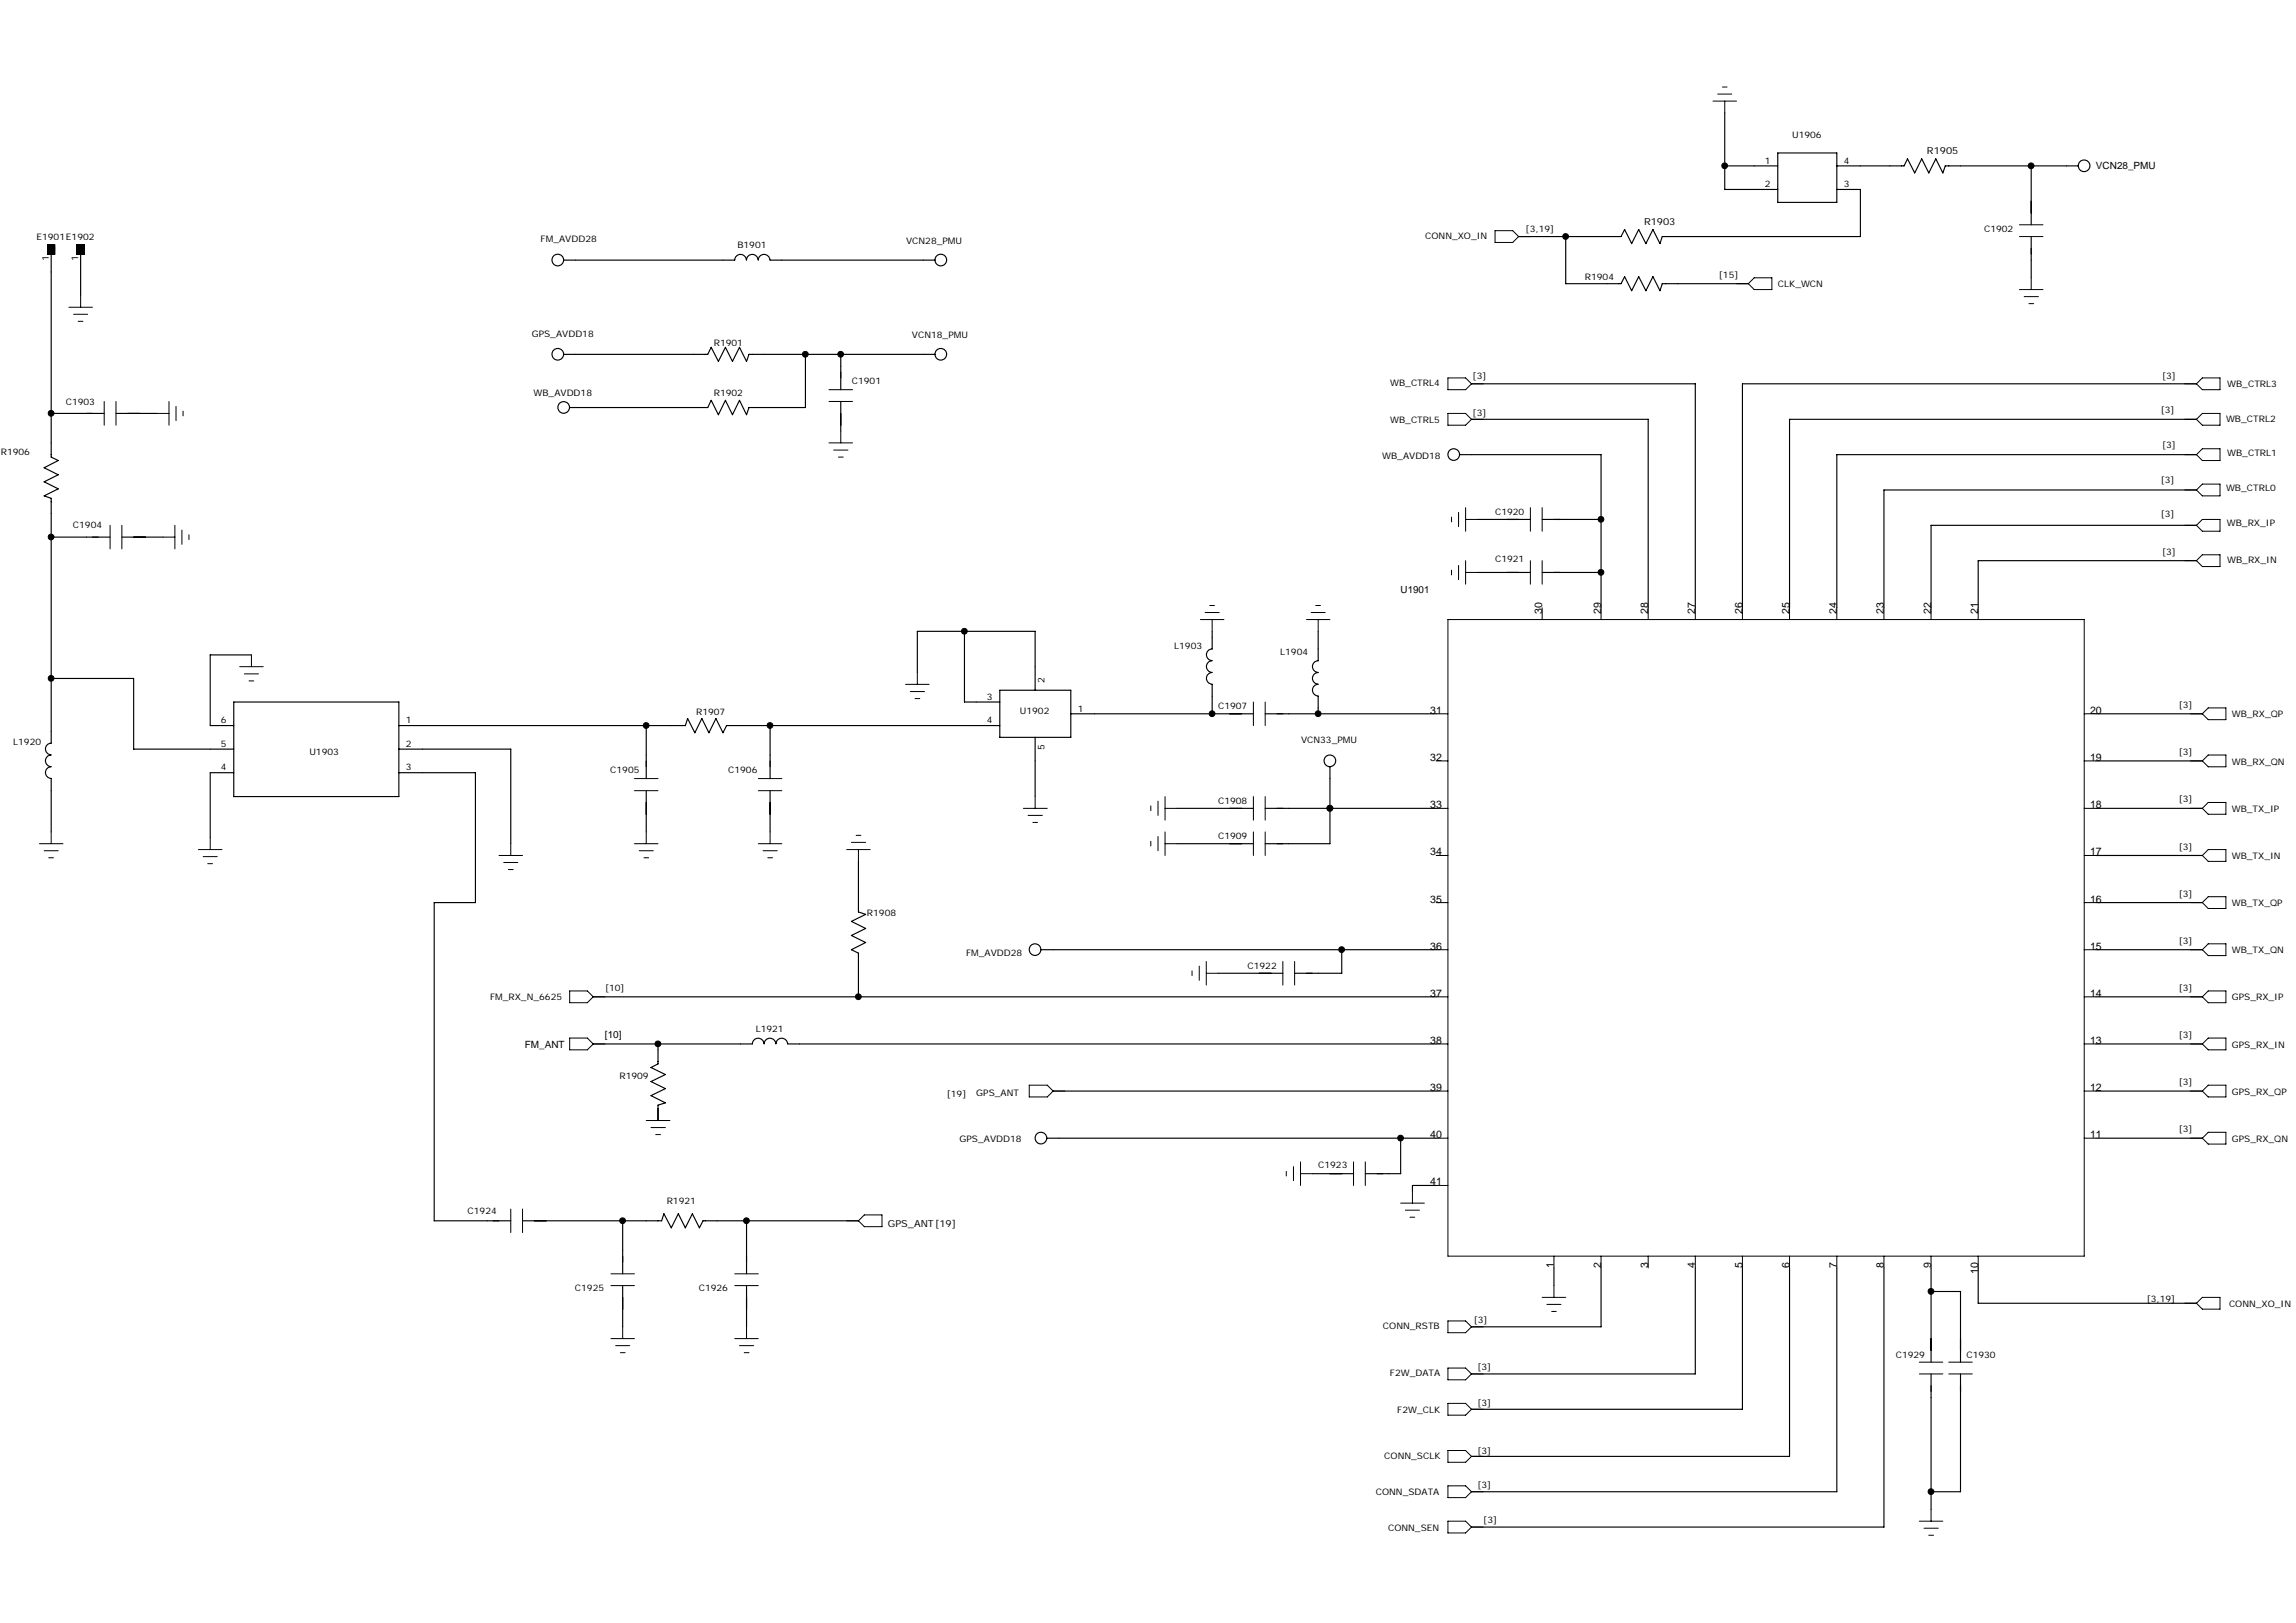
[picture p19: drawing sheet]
<svg xmlns="http://www.w3.org/2000/svg" width="297mm" height="210mm" viewBox="0 0 297 210" stroke-linecap="round" stroke-linejoin="round" font-family="sans-serif">
<defs><g id="words">
<g font-size="1.4">
<text x="199.5" y="79.4" transform="rotate(-90 199.5 79.4)">30</text>
<text x="207.1" y="79.4" transform="rotate(-90 207.1 79.4)">29</text>
<text x="213.2" y="79.4" transform="rotate(-90 213.2 79.4)">28</text>
<text x="219.3" y="79.4" transform="rotate(-90 219.3 79.4)">27</text>
<text x="225.4" y="79.4" transform="rotate(-90 225.4 79.4)">26</text>
<text x="231.5" y="79.4" transform="rotate(-90 231.5 79.4)">25</text>
<text x="237.6" y="79.4" transform="rotate(-90 237.6 79.4)">24</text>
<text x="243.7" y="79.4" transform="rotate(-90 243.7 79.4)">23</text>
<text x="249.8" y="79.4" transform="rotate(-90 249.8 79.4)">22</text>
<text x="255.9" y="79.4" transform="rotate(-90 255.9 79.4)">21</text>
<text x="185" y="92.4">31</text>
<text x="270.4" y="92.4">20</text>
<text x="185" y="98.4">32</text>
<text x="270.4" y="98.4">19</text>
<text x="185" y="104.6">33</text>
<text x="270.4" y="104.6">18</text>
<text x="185" y="110.7">34</text>
<text x="270.4" y="110.7">17</text>
<text x="185" y="116.8">35</text>
<text x="270.4" y="116.8">16</text>
<text x="185" y="122.9">36</text>
<text x="270.4" y="122.9">15</text>
<text x="185" y="129">37</text>
<text x="270.4" y="129">14</text>
<text x="185" y="135.1">38</text>
<text x="270.4" y="135.1">13</text>
<text x="185" y="141.2">39</text>
<text x="270.4" y="141.2">12</text>
<text x="185" y="147.3">40</text>
<text x="270.4" y="147.3">11</text>
<text x="185" y="153.4">41</text>
<text x="201" y="164" transform="rotate(-90 201 164)">1</text>
<text x="207.1" y="164" transform="rotate(-90 207.1 164)">2</text>
<text x="213.2" y="164" transform="rotate(-90 213.2 164)">3</text>
<text x="219.3" y="164" transform="rotate(-90 219.3 164)">4</text>
<text x="225.4" y="164" transform="rotate(-90 225.4 164)">5</text>
<text x="231.5" y="164" transform="rotate(-90 231.5 164)">6</text>
<text x="237.6" y="164" transform="rotate(-90 237.6 164)">7</text>
<text x="243.7" y="164" transform="rotate(-90 243.7 164)">8</text>
<text x="249.8" y="164" transform="rotate(-90 249.8 164)">9</text>
<text x="255.9" y="164.8" transform="rotate(-90 255.9 164.8)">10</text>
</g>
<g font-size="1.3">
<text x="249.3" y="19.9">R1905</text>
<text x="271.2" y="21.9">VCN28_PMU</text>
<text x="212.7" y="29.1">R1903</text>
<text x="181.2" y="76.7">U1901</text>
<text x="67.9" y="135.5">FM_ANT</text>
<text x="78.3" y="134.3">[10]</text>
<text x="114.9" y="158.7">GPS_ANT[19]</text>
</g>
<g font-size="1.2">
<text x="231.9" y="17.8">U1906</text>
<text x="228.3" y="21.2">1</text>
<text x="238.5" y="21.2">4</text>
<text x="197.4" y="30">[3,19]</text>
<text x="228.3" y="24.2">2</text>
<text x="238.5" y="24.2">3</text>
<text x="4.7" y="31">E1901E1902</text>
<text x="6.3" y="33.8" transform="rotate(-90 6.3 33.8)">1</text>
<text x="10.1" y="33.8" transform="rotate(-90 10.1 33.8)">1</text>
<text x="69.9" y="31.4">FM_AVDD28</text>
<text x="95.4" y="32.1">B1901</text>
<text x="117.2" y="31.5">VCN28_PMU</text>
<text x="184.4" y="30.9">CONN_XO_IN</text>
<text x="222.4" y="35.9">[15]</text>
<text x="256.7" y="30">C1902</text>
<text x="205" y="36.3">R1904</text>
<text x="230" y="37.2">CLK_WCN</text>
<text x="68.8" y="43.6">GPS_AVDD18</text>
<text x="92.3" y="44.8">R1901</text>
<text x="118" y="43.7">VCN18_PMU</text>
<text x="8.5" y="52.4">C1903</text>
<text x="69" y="51.2">WB_AVDD18</text>
<text x="92.3" y="51.2">R1902</text>
<text x="110.2" y="49.7">C1901</text>
<text x="179.9" y="50">WB_CTRL4</text>
<text x="190.5" y="49">[3]</text>
<text x="190.5" y="53.8">[3]</text>
<text x="279.5" y="53.5">[3]</text>
<text x="279.7" y="49">[3]</text>
<text x="288.1" y="50.1">WB_CTRL3</text>
<text x=".1" y="58.8">R1906</text>
<text x="178.8" y="59.4">WB_AVDD18</text>
<text x="179.9" y="54.7">WB_CTRL5</text>
<text x="279.7" y="57.9">[3]</text>
<text x="288" y="54.6">WB_CTRL2</text>
<text x="288.1" y="59">WB_CTRL1</text>
<text x="279.5" y="62.5">[3]</text>
<text x="288" y="63.6">WB_CTRL0</text>
<text x="9.4" y="68.3">C1904</text>
<text x="193.4" y="66.6">C1920</text>
<text x="279.5" y="66.9">[3]</text>
<text x="279.7" y="71.8">[3]</text>
<text x="288.1" y="68">WB_RX_IP</text>
<text x="193.4" y="72.7">C1921</text>
<text x="288.1" y="72.9">WB_RX_IN</text>
<text x="151.9" y="84">L1903</text>
<text x="135.1" y="88.4" transform="rotate(-90 135.1 88.4)">2</text>
<text x="165.6" y="84.7">L1904</text>
<text x="28.6" y="93.6">6</text>
<text x="52.5" y="93.6">1</text>
<text x="90.1" y="92.5">R1907</text>
<text x="127.7" y="90.5">3</text>
<text x="127.7" y="93.6">4</text>
<text x="131.9" y="92.4">U1902</text>
<text x="139.4" y="92.1">1</text>
<text x="157.6" y="91.8">C1907</text>
<text x="281.9" y="91.6">[3]</text>
<text x="288.7" y="92.8">WB_RX_QP</text>
<text x="1.7" y="96.3">L1920</text>
<text x="28.6" y="99.7">4</text>
<text x="28.6" y="96.6">5</text>
<text x="40" y="97.7">U1903</text>
<text x="52.5" y="96.6">2</text>
<text x="52.5" y="99.7">3</text>
<text x="78.9" y="100">C1905</text>
<text x="94.2" y="100">C1906</text>
<text x="135.1" y="97.1" transform="rotate(-90 135.1 97.1)">5</text>
<text x="168.3" y="96.2">VCN33_PMU</text>
<text x="281.9" y="97.7">[3]</text>
<text x="288.7" y="98.9">WB_RX_QN</text>
<text x="157.6" y="104">C1908</text>
<text x="281.9" y="103.8">[3]</text>
<text x="288.7" y="105.1">WB_TX_IP</text>
<text x="157.6" y="108.6">C1909</text>
<text x="281.9" y="109.9">[3]</text>
<text x="288.7" y="111.1">WB_TX_IN</text>
<text x="112.2" y="118.5">R1908</text>
<text x="281.9" y="116">[3]</text>
<text x="288.7" y="117.2">WB_TX_QP</text>
<text x="125" y="123.6">FM_AVDD28</text>
<text x="161.4" y="125.3">C1922</text>
<text x="281.9" y="122.1">[3]</text>
<text x="288.7" y="123.3">WB_TX_QN</text>
<text x="63.4" y="129.4">FM_RX_N_6625</text>
<text x="78.3" y="128.2">[10]</text>
<text x="281.9" y="128.2">[3]</text>
<text x="288.7" y="129.4">GPS_RX_IP</text>
<text x="97.8" y="133.5">L1921</text>
<text x="281.9" y="134.3">[3]</text>
<text x="288.7" y="135.5">GPS_RX_IN</text>
<text x="80.1" y="139.6">R1909</text>
<text x="122.5" y="141.9">[19]</text>
<text x="126.3" y="141.8">GPS_ANT</text>
<text x="281.9" y="140.4">[3]</text>
<text x="288.7" y="141.6">GPS_RX_QP</text>
<text x="124.1" y="147.7">GPS_AVDD18</text>
<text x="281.9" y="146.5">[3]</text>
<text x="288.7" y="147.7">GPS_RX_QN</text>
<text x="86.3" y="155.8">R1921</text>
<text x="170.5" y="151.1">C1923</text>
<text x="60.5" y="157.1">C1924</text>
<text x="74.4" y="167.1">C1925</text>
<text x="90.4" y="167.1">C1926</text>
<text x="178.9" y="172">CONN_RSTB</text>
<text x="190.7" y="171.2">[3]</text>
<text x="277.7" y="168.5">[3,19]</text>
<text x="288.4" y="169.1">CONN_XO_IN</text>
<text x="179.8" y="178.1">F2W_DATA</text>
<text x="191.1" y="177.3">[3]</text>
<text x="245.3" y="175.6">C1929</text>
<text x="254.4" y="175.6">C1930</text>
<text x="180.8" y="182.8">F2W_CLK</text>
<text x="191.1" y="181.9">[3]</text>
<text x="179.1" y="188.7">CONN_SCLK</text>
<text x="191.1" y="188.1">[3]</text>
<text x="178" y="193.5">CONN_SDATA</text>
<text x="191.1" y="192.5">[3]</text>
<text x="191.9" y="197.1">[3]</text>
<text x="179.6" y="198">CONN_SEN</text>
</g>
</g></defs>
<g fill="none" stroke="#000" stroke-width=".15">
<path d="M223.1 14.6v9.9h6.9M230 19.8h7.6v6.4h-7.6zM6.2 31.7h.9v1.2h-.9zM6.2 32.7h.9M6.2 32.6h.9M6.2 32.4h.9M6.2 32.3h.9M6.2 32.1h.9M6.2 32h.9M6.2 31.8h.9M6.3 31.7v1.2M6.5 31.7v1.2"/>
<path d="M6.6 31.7v27.4l.9 .5-1.8 .9 1.8 .9-1.8 .9 1.8 .9-1.8 1 .9 .3v31.7M6.8 31.7v1.2M6.9 31.7v1.2M10 31.7h.9v1.2h-.9zM10 32.7h.9M10 32.6h.9M10 32.4h.9M10 32.3h.9M10 32.1h.9M10 32h.9M10 31.8h.9M10.1 31.7v1.2"/>
<path d="M10.3 31.7v1.2M10.4 31.7v6.5M10.6 31.7v1.2M10.7 31.7v1.2M72.9 33.7h22.2M95.1 33.6a.75 .75 0 0 1 .7-.7 .75 .75 0 0 1 .8 .7M96.6 33.6a.75 .75 0 0 1 .7-.7 .75 .75 0 0 1 .8 .7 .76 .76 0 0 1 .7-.7 .76 .76 0 0 1 .8 .7M99.6 33.7h21.4M202.6 30.6v6.1h7.1l.5-.9 .9 1.8 .9-1.8 .9 1.8 .9-1.8 1 1.8 .3-.9h11.1M223.1 21.5h6.9M237.6 21.5h8.7l.5-.9 .9 1.8 .9-1.8 .9 1.8 .9-1.8 1 1.8 .3-.9h17.2M237.6 24.5h3.1v6.1h-25.6l-.3 .9-1-1.8-.9 1.8-.9-1.8-.9 1.8-.9-1.8-.5 .9h-13.2"/>
<path d="M262.8 21.5v7.6M262.8 30.6v5.3M6.6 53.5h6.9M15 53.5h5.3M72.9 45.8h18.7l.4-.9 .9 1.9 .9-1.9 1 1.9 .9-1.9 .9 1.9 .3-1h24.1M104.2 45.8v6.9h-7.3l-.3 1-.9-1.9-.9 1.9-1-1.9-.9 1.9-.9-1.9-.4 .9h-17.9M108.8 45.8v4.6M108.8 51.9v3.9M188.8 58.8h18.3v19.8M190.4 49.7h28.9v28.9M190.4 54.3h22.8v24.3M284.2 58.8h-46.6v19.8"/>
<path d="M284.2 49.7h-58.8v28.9M284.2 54.3h-52.7v24.3M6.6 69.5h7.6M15.8 69.5h5.3M191.1 67.2h6.9M191.1 74.1h6.9M199.5 67.2h7.6M199.5 74.1h7.6M284.2 68h-34.4v10.6M284.2 63.4h-40.5v15.2M284.2 72.5h-28.3v6.1M6.6 96.2a.76 .76 0 0 0-.7 .7 .76 .76 0 0 0 .7 .8 .76 .76 0 0 0-.7 .7 .76 .76 0 0 0 .7 .8 .75 .75 0 0 0-.7 .8 .75 .75 0 0 0 .7 .7"/>
<path d="M6.6 87.8h10.7v9.1h12.9M30.2 90.8h21.4v12.3h-21.4zM30.2 100h-3v8.4M32.5 84.7h-5.3v9.2h3M51.6 93.9h37.1l.3-.9 .9 1.8 .9-1.8 .9 1.8 .9-1.8 .9 1.8 .5-.9h35.3M51.6 96.9h14.5v12.3M51.6 100h9.9v16.8h-5.3v41.1h9.9M83.6 93.9v6.8M99.6 93.9v6.8M118.7 87v-5.3h15.2v7.6M124.8 81.7v9.1h4.5M129.3 89.3h9.2v6.1h-9.2z"/>
<path d="M133.9 95.4v7.7M138.5 92.4h23.7M156.8 84a.75 .75 0 0 0-.7 .7 .75 .75 0 0 0 .7 .8 .76 .76 0 0 0-.7 .7 .76 .76 0 0 0 .7 .8 .76 .76 0 0 0-.7 .8 .76 .76 0 0 0 .7 .7M156.8 81.7v2.3M156.8 88.5v3.9M163.7 92.4h22.1M170.5 85.5a.75 .75 0 0 0-.7 .7 .75 .75 0 0 0 .7 .8 .76 .76 0 0 0-.7 .8 .76 .76 0 0 0 .7 .7M170.5 88.5a.75 .75 0 0 0-.7 .8 .75 .75 0 0 0 .7 .7M170.5 81.7v3.8M170.5 90.1v2.3M172.1 99.2v10h-8.4M271.2 92.4h13.7"/>
<path d="M271.2 98.4h13.7M6.6 100.7v6.9M83.6 102.3v5.3M99.6 102.3v5.3M111.1 111.4v6.6l.9 .3-1.9 .9 1.9 .9-1.9 .9 1.9 .9-1.9 1 1 .4v5.7M152.2 109.2h10M152.2 104.6h10M163.7 104.6h22.1M271.2 104.6h13.7M271.2 110.7h13.7M271.2 116.8h13.7M76.7 135.1h20.6"/>
<path d="M76.7 129h109.1M85.1 135.1v2.5l-.9 .5 1.9 .9-1.9 .9 1.9 .9-1.9 1 1.9 .9-1 .3v2M97.3 135a.75 .75 0 0 1 .8-.7 .75 .75 0 0 1 .7 .7M98.9 135a.75 .75 0 0 1 .7-.7 .75 .75 0 0 1 .8 .7M100.4 135a.75 .75 0 0 1 .7-.7 .75 .75 0 0 1 .8 .7M101.9 135.1h83.9M134.7 122.9h51.1M157.6 125.9h8.4M173.6 122.9v3h-6.1M271.2 135.1h13.7M271.2 122.9h13.7M271.2 129h13.7"/>
<path d="M67.6 157.9h18l.3-.9 .9 1.9 1-1.9 .9 1.9 .9-1.9 .9 1.9 .4-1h20.2M80.6 157.9v6.9M96.6 157.9v6.9M135.5 147.3h50.3M136.2 141.2h49.6M169.8 151.8h5.3M181.2 147.3v4.5h-4.6M185.8 153.4h-3.1v.7M271.2 147.3h13.7M271.2 141.2h13.7M80.6 166.3v5.4M96.6 166.3v5.4"/>
<path d="M201 164v2.3M207.1 164v7.7h-16.7M219.3 164v13.8h-28.9M225.4 164v18.3h-35M231.5 164v24.4h-41.1M237.6 164v29h-47.2M243.7 164v33.6h-53.3M249.8 164v12.2M249.8 177.8v17.5M249.8 167.1h3.8v9.1M253.6 177.8v15.2h-3.8M255.9 164v4.6h28.3"/>
<circle cx="72.2" cy="33.6" r=".76"/>
<circle cx="121.7" cy="33.6" r=".76"/>
<circle cx="269.6" cy="21.4" r=".76"/>
<circle cx="72.2" cy="45.8" r=".76"/>
<circle cx="72.9" cy="52.7" r=".76"/>
<circle cx="121.7" cy="45.8" r=".76"/>
<circle cx="188.1" cy="58.8" r=".76"/>
<circle cx="172" cy="98.4" r=".76"/>
<circle cx="133.9" cy="122.9" r=".76"/>
<circle cx="134.7" cy="147.2" r=".76"/>
</g>
<g fill="none" stroke="#000" stroke-width=".13">
<path d="M221.6 13.1h3.1M222.2 12.2h1.8M222.8 11.3h.6M223.1 13.1v1.5M8.9 39.8h3.1M10.4 38.2v1.6M193.4 29.8h2.3l.8 .8-.8 .8h-2.3zM196.5 30.6h1.5M224.7 36.7h1.5M226.9 35.9h2.3v1.6h-2.3l-.7-.8zM261.3 30.6h3M261.3 29.1h3"/>
<path d="M261.3 37.5h3M261.9 38.4h1.8M262.5 39.3h.6M262.8 35.9v1.6M9.5 40.7h1.8M10.1 41.6h.6M13.5 51.9v3.1M15 51.9v3.1M20.3 53.5h1.6M21.9 51.9v3.1M22.8 52.6v1.8M23.7 53.2v.6"/>
<path d="M107.2 50.4h3.1M107.2 51.9h3.1M107.2 57.3h3.1M107.9 58.2h1.8M108.5 59.1h.6M108.8 55.8v1.5M187.3 48.9h2.3l.8 .8-.8 .7h-2.3zM187.3 53.5h2.3l.8 .8-.8 .7h-2.3zM190.4 49.7h1.5M190.4 54.3h1.5M282.6 49.7h1.6M282.6 54.3h1.6"/>
<path d="M282.6 58.8h1.6M284.2 49.7l.7-.8h2.3v1.5h-2.3zM284.2 54.3l.7-.8h2.3v1.5h-2.3zM284.2 58.8l.7-.7h2.3v1.5h-2.3zM14.2 68v3M15.8 68v3M21.1 69.5h1.5M22.6 68v3M23.5 68.6v1.8M24.4 69.2v.6M155.9 79.2h1.8M156.5 78.3h.6"/>
<path d="M169.6 79.2h1.8M170.2 78.3h.6M187.8 66.9v.6M187.8 73.8v.6M188.7 66.3v1.8M188.7 73.2v1.8M189.6 67.2h1.5M189.6 65.7v3M189.6 72.5v3.1M189.6 74.1h1.5M198 65.7v3M198 72.5v3.1"/>
<path d="M199.5 65.7v3M199.5 72.5v3.1M199.5 78.6v1.6M207.1 78.6v1.6M213.2 78.6v1.6M219.3 78.6v1.6M225.4 78.6v1.6M231.5 78.6v1.6M237.6 78.6v1.6M243.7 78.6v1.6M249.8 78.6v1.6M255.9 78.6v1.6"/>
<path d="M282.6 63.4h1.6M282.6 68h1.6M282.6 72.5h1.6M284.2 63.4l.7-.8h2.3v1.6h-2.3zM284.2 68l.7-.8h2.3v1.5h-2.3zM284.2 72.5l.7-.7h2.3v1.5h-2.3zM31 86.3h3.1M31.6 87.2h1.8M32.2 88.1h.6M32.5 84.7v1.6M117.2 88.5h3M117.8 89.5h1.8"/>
<path d="M118.4 90.4h.6M118.7 87v1.5M155.3 80.2h3M156.8 80.2v1.5M162.2 90.8v3.1M163.7 90.8v3.1M169 80.2h3.1M170.5 80.2v1.5M185.8 92.4h1.5M185.8 98.4h1.5M187.3 80.2h82.3v82.3h-82.3zM269.6 92.4h1.6"/>
<path d="M269.6 98.4h1.6M283.4 92.4h1.5M283.4 98.4h1.5M285.7 91.6h2.3v1.5h-2.3l-.8-.7zM285.7 97.7h2.3v1.5h-2.3l-.8-.8zM5.1 109.2h3M5.7 110.1h1.8M6.3 111h.6M6.6 107.6v1.6M25.7 109.9h3M26.3 110.8h1.8M26.9 111.7h.6"/>
<path d="M27.2 108.4v1.5M64.6 110.7h3M65.2 111.6h1.8M65.8 112.5h.6M66.1 109.2v1.5M82.1 100.7h3M82.1 102.3h3M82.1 109.2h3M82.7 110.1h1.8M83.3 111h.6M83.6 107.6v1.6M98.1 100.7h3.1"/>
<path d="M98.1 102.3h3.1M98.1 109.2h3.1M98.7 110.1h1.9M99.3 111h.6M99.6 107.6v1.6M109.5 109.9h3.1M110.1 109h1.9M110.8 108.1h.6M111.1 109.9v1.5M132.4 104.6h3.1M133 105.5h1.8M133.6 106.4h.6"/>
<path d="M133.9 103.1v1.5M148.9 104.3v.6M148.9 108.8v.7M149.8 103.7v1.8M149.8 108.2v1.9M150.7 104.6h1.5M150.7 103.1v3M150.7 107.6v3.1M150.7 109.2h1.5M162.2 103.1v3M162.2 107.6v3.1M163.7 103.1v3"/>
<path d="M163.7 107.6v3.1M185.8 110.7h1.5M185.8 104.6h1.5M185.8 116.8h1.5M269.6 110.7h1.6M269.6 104.6h1.6M269.6 116.8h1.6M283.4 110.7h1.5M283.4 104.6h1.5M283.4 116.8h1.5M285.7 109.9h2.3v1.5h-2.3l-.8-.7zM285.7 103.8h2.3v1.5h-2.3l-.8-.7z"/>
<path d="M285.7 116h2.3v1.5h-2.3l-.8-.7zM73.7 134.3h2.3l.7 .8-.7 .7h-2.3zM73.7 128.2h2.3l.7 .8-.7 .7h-2.3zM76.7 135.1h1.6M76.7 129h1.6M154.2 125.6v.6M155.1 125v1.8M156.1 125.9h1.5M156.1 124.4v3M166 124.4v3M167.5 124.4v3M185.8 135.1h1.5"/>
<path d="M185.8 122.9h1.5M185.8 129h1.5M269.6 135.1h1.6M269.6 122.9h1.6M269.6 129h1.6M283.4 135.1h1.5M283.4 122.9h1.5M283.4 129h1.5M284.9 135.1l.8-.8h2.3v1.5h-2.3zM284.9 129l.8-.8h2.3v1.5h-2.3zM284.9 122.9l.8-.8h2.3v1.5h-2.3zM66.1 156.4v3.1"/>
<path d="M67.6 156.4v3.1M83.6 145h3.1M84.2 145.9h1.9M84.8 146.8h.6M85.1 143.4v1.6M109.5 157.9h1.6M111.1 157.9l.7-.7h2.3v1.5h-2.3zM133.2 140.4h2.3l.7 .8-.7 .7h-2.3zM136.2 141.2h1.6M166.4 151.6v.5M167.3 150.9v1.9M168.3 151.8h1.5"/>
<path d="M168.3 150.3v3.1M175.1 150.3v3.1M176.6 150.3v3.1M181.2 155.7h3.1M181.8 156.6h1.8M182.4 157.5h.6M182.7 154.1v1.6M185.8 141.2h1.5M185.8 147.3h1.5M185.8 153.4h1.5M269.6 141.2h1.6M269.6 147.3h1.6"/>
<path d="M283.4 141.2h1.5M283.4 147.3h1.5M285.7 140.4h2.3v1.5h-2.3l-.8-.7zM285.7 146.5h2.3v1.5h-2.3l-.8-.7zM79 164.8h3.1M79 166.3h3.1M79 173.2h3.1M79.6 174.1h1.9M80.3 175h.6M80.6 171.7v1.5M95.1 164.8h3M95.1 166.3h3"/>
<path d="M95.1 173.2h3M95.7 174.1h1.8M96.3 175h.6M96.6 171.7v1.5M187.3 170.9h2.3l.8 .8-.8 .7h-2.3zM187.3 177h2.3l.8 .8-.8 .7h-2.3zM190.4 177.8h1.5M190.4 171.7h1.5M199.5 167.9h3.1M200.1 168.8h1.8M200.7 169.7h.6M201 162.5v1.5"/>
<path d="M201 166.3v1.6M207.1 162.5v1.5M213.2 162.5v1.5M219.3 162.5v1.5M225.4 162.5v1.5M231.5 162.5v1.5M237.6 162.5v1.5M243.7 162.5v1.5M248.3 177.8h3.1M248.3 176.2h3.1M249.8 162.5v1.5M252.1 177.8h3.1"/>
<path d="M252.1 176.2h3.1M255.9 162.5v1.5M282.6 168.6h1.6M284.2 168.6l.7-.7h2.3v1.5h-2.3zM187.3 181.6h2.3l.8 .7-.8 .8h-2.3zM187.3 187.7h2.3l.8 .7-.8 .8h-2.3zM187.3 192.2h2.3l.8 .8-.8 .8h-2.3zM187.3 196.8h2.3l.8 .8-.8 .7h-2.3zM190.4 182.3h1.5M190.4 188.4h1.5M190.4 193h1.5M190.4 197.6h1.5"/>
<path d="M248.3 196.8h3.1M248.9 197.7h1.9M249.5 198.6h.6M249.8 195.3v1.5"/>
</g>
<g fill="#000" stroke="#000" stroke-width=".13">
<circle cx="202.5" cy="30.6" r=".38"/>
<circle cx="223.1" cy="21.4" r=".38"/>
<circle cx="262.8" cy="21.4" r=".38"/>
<circle cx="6.6" cy="53.5" r=".38"/>
<circle cx="104.2" cy="45.8" r=".38"/>
<circle cx="108.8" cy="45.8" r=".38"/>
<circle cx="6.6" cy="69.5" r=".38"/>
<circle cx="207.1" cy="67.2" r=".38"/>
<circle cx="207.1" cy="74" r=".38"/>
<circle cx="6.6" cy="87.8" r=".38"/>
<circle cx="83.6" cy="93.9" r=".38"/>
<circle cx="99.6" cy="93.9" r=".38"/>
<circle cx="124.8" cy="81.7" r=".38"/>
<circle cx="156.8" cy="92.3" r=".38"/>
<circle cx="170.5" cy="92.3" r=".38"/>
<circle cx="172" cy="104.6" r=".38"/>
<circle cx="85.1" cy="135.1" r=".38"/>
<circle cx="111" cy="129" r=".38"/>
<circle cx="173.6" cy="122.9" r=".37"/>
<circle cx="80.5" cy="157.9" r=".38"/>
<circle cx="96.6" cy="157.9" r=".38"/>
<circle cx="181.2" cy="147.2" r=".38"/>
<circle cx="249.8" cy="167.1" r=".38"/>
<circle cx="249.8" cy="193" r=".38"/>
</g>
<use href="#words"/>
</svg>
